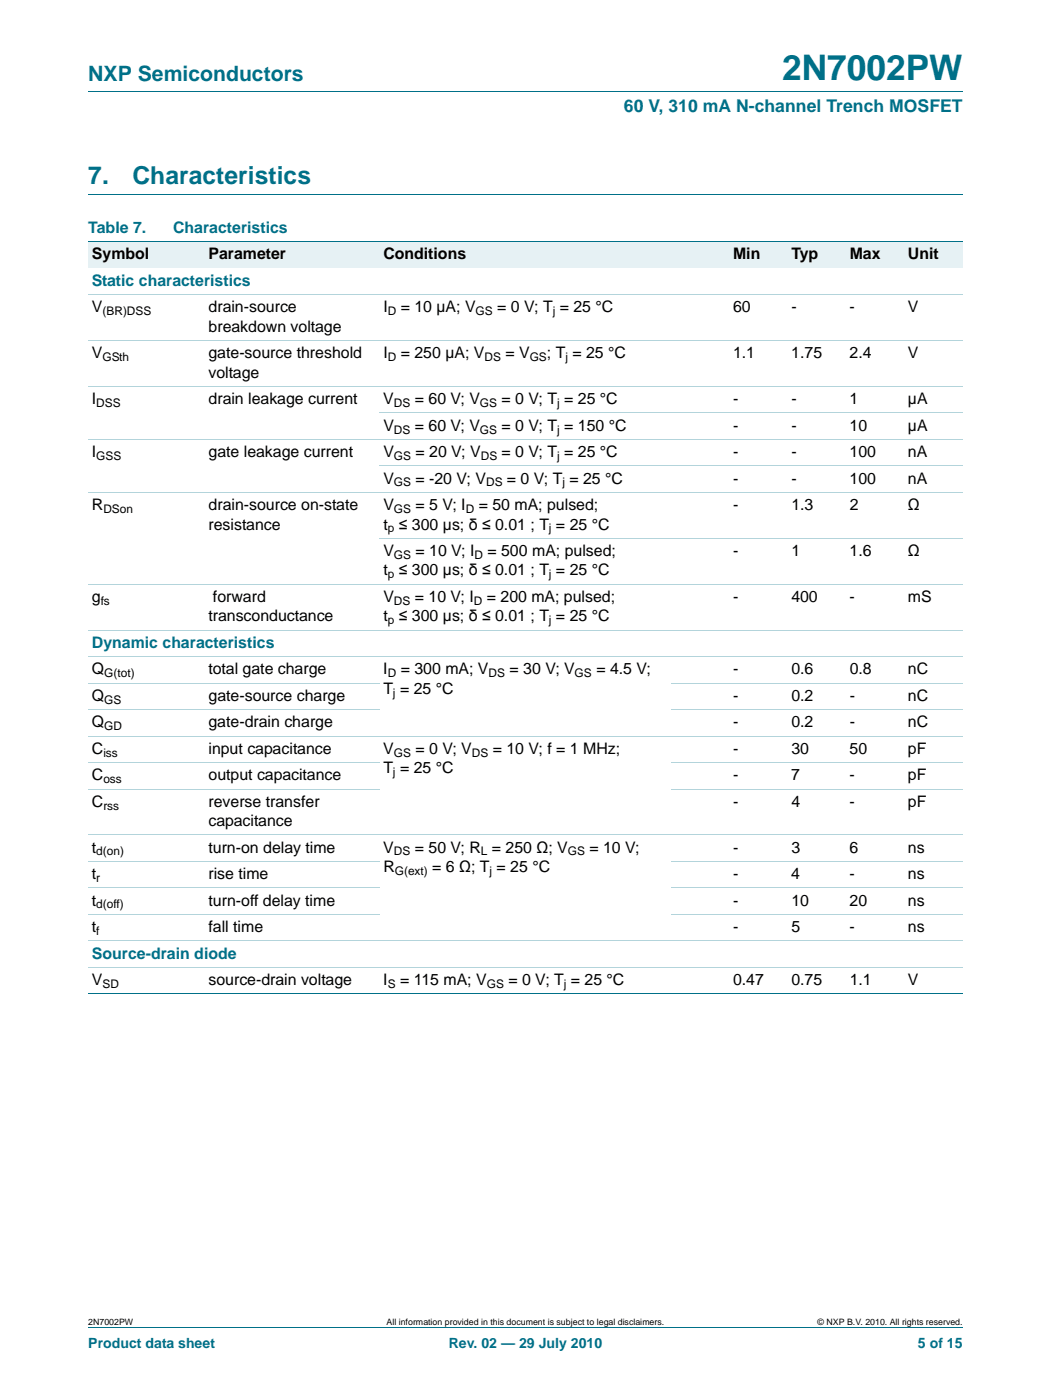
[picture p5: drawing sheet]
<svg xmlns="http://www.w3.org/2000/svg" width="210mm" height="280mm" viewBox="0 0 210 280" stroke-linecap="round" stroke-linejoin="round" font-family="sans-serif">
<defs><g id="words">
<text font-size="7" fill="#007088" x="156.2" y="16">2N7002PW</text>
<g font-size="4.9" fill="#007088">
<text x="17.6" y="36.8">7.</text>
<text x="26.5" y="36.8">Characteristics</text>
</g>
<text font-size="4.2" fill="#007088" x="17.6" y="16.2">NXP Semiconductors</text>
<text font-size="3.5" fill="#007088" x="124.6" y="22.4">60 V, 310 mA N-channel Trench MOSFET</text>
<g font-size="3.2" fill="#007088">
<text x="17.6" y="46.5">Table 7.</text>
<text x="34.6" y="46.5">Characteristics</text>
<text x="18.4" y="57.1">Static characteristics</text>
<text x="18.4" y="129.5">Dynamic characteristics</text>
<text x="18.4" y="191.5">Source-drain diode</text>
</g>
<g font-size="3.2">
<text x="18.4" y="51.8">Symbol</text>
<text x="41.6" y="51.8">Parameter</text>
<text x="76.6" y="51.8">Conditions</text>
<text x="146.4" y="51.8">Min</text>
<text x="158.1" y="51.8">Typ</text>
<text x="169.7" y="51.8">Max</text>
<text x="181.3" y="51.8">Unit</text>
<text x="18.4" y="62.4">V</text>
<text x="41.6" y="62.4">drain-source</text>
<text x="76.6" y="62.4">I</text>
<text x="80" y="62.4">= 10 µA; V</text>
<text x="99.3" y="62.4">= 0 V; T = 25 °C</text>
<text x="146.4" y="62.4">60</text>
<text x="158" y="62.4">-</text>
<text x="169.7" y="62.4">-</text>
<text x="181.3" y="62.4">V</text>
<text x="18.4" y="71.6">V</text>
<text x="41.6" y="66.3">breakdown voltage</text>
<text x="41.6" y="71.6">gate-source threshold</text>
<text x="76.6" y="71.6">I</text>
<text x="80" y="71.6">= 250 µA; V</text>
<text x="100.9" y="71.6">= V</text>
<text x="109.2" y="71.6">; T = 25 °C</text>
<text x="146.4" y="71.6">1.1</text>
<text x="158" y="71.6">1.75</text>
<text x="169.7" y="71.6">2.4</text>
<text x="181.3" y="71.6">V</text>
<text x="41.6" y="75.5">voltage</text>
<text x="18.4" y="80.8">I</text>
<text x="41.6" y="80.8">drain leakage current</text>
<text x="76.6" y="80.8">V</text>
<text x="82.8" y="80.8">= 60 V; V</text>
<text x="100.2" y="80.8">= 0 V; T = 25 °C</text>
<text x="146.4" y="80.8">-</text>
<text x="158.1" y="80.8">-</text>
<text x="169.7" y="80.8">1</text>
<text x="181.3" y="80.8">µA</text>
<text x="76.6" y="86.1">V</text>
<text x="82.8" y="86.1">= 60 V; V</text>
<text x="100.2" y="86.1">= 0 V; T = 150 °C</text>
<text x="146.4" y="86.1">-</text>
<text x="158" y="86.1">-</text>
<text x="169.7" y="86.1">10</text>
<text x="181.3" y="86.1">µA</text>
<text x="18.4" y="91.4">I</text>
<text x="41.6" y="91.4">gate leakage current</text>
<text x="76.6" y="91.4">V</text>
<text x="83" y="91.4">= 20 V; V</text>
<text x="100.2" y="91.4">= 0 V; T = 25 °C</text>
<text x="146.4" y="91.4">-</text>
<text x="158.1" y="91.4">-</text>
<text x="169.7" y="91.4">100</text>
<text x="181.3" y="91.4">nA</text>
<text x="18.4" y="101.9">R</text>
<text x="41.6" y="101.9">drain-source on-state</text>
<text x="76.6" y="101.9">V</text>
<text x="76.6" y="96.6">V</text>
<text x="83" y="96.6">= -20 V; V</text>
<text x="83" y="101.9">= 5 V; I</text>
<text x="95.6" y="101.9">= 50 mA; pulsed;</text>
<text x="101.2" y="96.6">= 0 V; T = 25 °C</text>
<text x="146.4" y="96.6">-</text>
<text x="146.4" y="101.9">-</text>
<text x="158.1" y="96.6">-</text>
<text x="158.1" y="101.9">1.3</text>
<text x="169.7" y="96.6">100</text>
<text x="169.7" y="101.9">2</text>
<text x="181.3" y="96.6">nA</text>
<text x="181.3" y="101.9">Ω</text>
<text x="41.6" y="105.8">resistance</text>
<text x="76.6" y="105.8">t ≤ 300 µs; δ ≤ 0.01 ; T = 25 °C</text>
<text x="76.6" y="111.1">V</text>
<text x="83" y="111.1">= 10 V; I</text>
<text x="97.4" y="111.1">= 500 mA; pulsed;</text>
<text x="146.4" y="111.1">-</text>
<text x="158.1" y="111.1">1</text>
<text x="169.7" y="111.1">1.6</text>
<text x="181.3" y="111.1">Ω</text>
<text x="76.6" y="115">t ≤ 300 µs; δ ≤ 0.01 ; T = 25 °C</text>
<text x="18.4" y="120.3">g</text>
<text x="41.6" y="124.2">transconductance</text>
<text x="42.5" y="120.3">forward</text>
<text x="76.6" y="120.3">V</text>
<text x="76.6" y="124.2">t ≤ 300 µs; δ ≤ 0.01 ; T = 25 °C</text>
<text x="82.8" y="120.3">= 10 V; I</text>
<text x="97.2" y="120.3">= 200 mA; pulsed;</text>
<text x="146.4" y="120.3">-</text>
<text x="158.1" y="120.3">400</text>
<text x="169.7" y="120.3">-</text>
<text x="181.3" y="120.3">mS</text>
<text x="18.4" y="134.7">Q</text>
<text x="41.6" y="134.7">total gate charge</text>
<text x="76.5" y="134.7">I</text>
<text x="80" y="134.7">= 300 mA; V</text>
<text x="101.8" y="134.7">= 30 V; V</text>
<text x="119.1" y="134.7">= 4.5 V;</text>
<text x="146.4" y="134.7">-</text>
<text x="158.1" y="134.7">0.6</text>
<text x="169.7" y="134.7">0.8</text>
<text x="181.3" y="134.7">nC</text>
<text x="18.4" y="140">Q</text>
<text x="41.6" y="140">gate-source charge</text>
<text x="76.6" y="138.6">T = 25 °C</text>
<text x="146.4" y="140">-</text>
<text x="158.1" y="140">0.2</text>
<text x="169.7" y="140">-</text>
<text x="181.3" y="140">nC</text>
<text x="18.4" y="145.3">Q</text>
<text x="41.6" y="145.3">gate-drain charge</text>
<text x="146.4" y="145.3">-</text>
<text x="158.1" y="145.3">0.2</text>
<text x="169.7" y="145.3">-</text>
<text x="181.3" y="145.3">nC</text>
<text x="18.4" y="150.6">C</text>
<text x="18.4" y="155.9">C</text>
<text x="41.6" y="150.6">input capacitance</text>
<text x="41.6" y="155.9">output capacitance</text>
<text x="76.5" y="150.6">V</text>
<text x="76.6" y="154.5">T = 25 °C</text>
<text x="83" y="150.6">= 0 V; V</text>
<text x="98.4" y="150.6">= 10 V; f = 1 MHz;</text>
<text x="146.4" y="155.9">-</text>
<text x="146.4" y="150.6">-</text>
<text x="158" y="155.9">7</text>
<text x="158.1" y="150.6">30</text>
<text x="169.7" y="155.9">-</text>
<text x="169.7" y="150.6">50</text>
<text x="181.3" y="155.9">pF</text>
<text x="181.3" y="150.6">pF</text>
<text x="18.4" y="161.2">C</text>
<text x="41.6" y="161.2">reverse transfer</text>
<text x="146.4" y="161.2">-</text>
<text x="158.1" y="161.2">4</text>
<text x="169.7" y="161.2">-</text>
<text x="181.3" y="161.2">pF</text>
<text x="41.6" y="165.1">capacitance</text>
<text x="18.4" y="170.4">t</text>
<text x="41.6" y="170.4">turn-on delay time</text>
<text x="76.5" y="170.4">V</text>
<text x="82.8" y="170.4">= 50 V; R = 250 Ω; V</text>
<text x="117.7" y="170.4">= 10 V;</text>
<text x="146.4" y="170.4">-</text>
<text x="158.1" y="170.4">3</text>
<text x="169.7" y="170.4">6</text>
<text x="181.3" y="170.4">ns</text>
<text x="18.4" y="175.7">t</text>
<text x="41.6" y="175.7">rise time</text>
<text x="76.6" y="174.3">R</text>
<text x="86.3" y="174.3">= 6 Ω; T = 25 °C</text>
<text x="146.4" y="175.7">-</text>
<text x="158" y="175.7">4</text>
<text x="169.7" y="175.7">-</text>
<text x="181.3" y="175.7">ns</text>
<text x="18.4" y="180.9">t</text>
<text x="41.6" y="180.9">turn-off delay time</text>
<text x="146.4" y="180.9">-</text>
<text x="158" y="180.9">10</text>
<text x="169.7" y="180.9">20</text>
<text x="181.3" y="180.9">ns</text>
<text x="18.4" y="186.2">t</text>
<text x="41.6" y="186.2">fall time</text>
<text x="146.4" y="186.2">-</text>
<text x="158.1" y="186.2">5</text>
<text x="169.7" y="186.2">-</text>
<text x="181.3" y="186.2">ns</text>
<text x="18.4" y="196.8">V</text>
<text x="41.6" y="196.8">source-drain voltage</text>
<text x="76.6" y="196.8">I</text>
<text x="79.9" y="196.8">= 115 mA; V</text>
<text x="101.5" y="196.8">= 0 V; T = 25 °C</text>
<text x="146.4" y="196.8">0.47</text>
<text x="158.1" y="196.8">0.75</text>
<text x="169.7" y="196.8">1.1</text>
<text x="181.3" y="196.8">V</text>
</g>
<g font-size="2.8" fill="#007088">
<text x="17.6" y="269.3">Product data sheet</text>
<text x="89.6" y="269.3">Rev. 02 — 29 July 2010</text>
<text x="183.3" y="269.3">5 of 15</text>
</g>
<g font-size="2.4">
<text x="20.5" y="63">(BR)DSS</text>
<text x="77.4" y="63">D</text>
<text x="95" y="63">GS</text>
<text x="110.4" y="63">j</text>
<text x="20.5" y="72.2">GSth</text>
<text x="77.4" y="72.2">D</text>
<text x="96.8" y="72.2">DS</text>
<text x="105.8" y="72.2">GS</text>
<text x="112.9" y="72.2">j</text>
<text x="19.2" y="81.3">DSS</text>
<text x="78.7" y="81.3">DS</text>
<text x="95.9" y="81.3">GS</text>
<text x="111.3" y="81.3">j</text>
<text x="78.7" y="86.6">DS</text>
<text x="95.9" y="86.6">GS</text>
<text x="111.3" y="86.6">j</text>
<text x="19.2" y="91.9">GSS</text>
<text x="78.7" y="91.9">GS</text>
<text x="96" y="91.9">DS</text>
<text x="111.3" y="91.9">j</text>
<text x="78.7" y="97.2">GS</text>
<text x="97.1" y="97.2">DS</text>
<text x="112.3" y="97.2">j</text>
<text x="20.6" y="102.5">DSon</text>
<text x="77.4" y="106.4">p</text>
<text x="78.7" y="102.5">GS</text>
<text x="93" y="102.5">D</text>
<text x="109.6" y="106.4">j</text>
<text x="78.7" y="111.7">GS</text>
<text x="94.8" y="111.7">D</text>
<text x="77.4" y="115.5">p</text>
<text x="109.6" y="115.5">j</text>
<text x="20.1" y="120.8">fs</text>
<text x="77.4" y="124.7">p</text>
<text x="78.7" y="120.8">DS</text>
<text x="94.6" y="120.8">D</text>
<text x="109.6" y="124.7">j</text>
<text x="20.8" y="135.3">G(tot)</text>
<text x="77.4" y="135.3">D</text>
<text x="97.6" y="135.3">DS</text>
<text x="114.8" y="135.3">GS</text>
<text x="20.8" y="140.6">GS</text>
<text x="78.5" y="139.2">j</text>
<text x="20.8" y="145.9">GD</text>
<text x="20.6" y="151.2">iss</text>
<text x="78.5" y="155.1">j</text>
<text x="78.7" y="151.2">GS</text>
<text x="94.2" y="151.2">DS</text>
<text x="20.6" y="156.5">oss</text>
<text x="20.6" y="161.8">rss</text>
<text x="19.2" y="170.9">d(on)</text>
<text x="78.7" y="170.9">DS</text>
<text x="96.1" y="170.9">L</text>
<text x="113.4" y="170.9">GS</text>
<text x="19.2" y="176.2">r</text>
<text x="78.8" y="174.8">G(ext)</text>
<text x="97.8" y="174.8">j</text>
<text x="19.2" y="181.5">d(off)</text>
<text x="19.2" y="186.8">f</text>
<text x="20.5" y="197.4">SD</text>
<text x="77.4" y="197.4">S</text>
<text x="97.2" y="197.4">GS</text>
<text x="112.6" y="197.4">j</text>
</g>
<g font-size="1.8">
<text x="17.6" y="264.7">2N7002PW</text>
<text x="77.2" y="264.7">All information provided in this document is subject to legal disclaimers.</text>
<text x="163.3" y="264.7">© NXP B.V. 2010. All rights reserved.</text>
</g>
</g></defs>
<path d="M17.6 18.3h174.7M17.6 38.8h174.7M17.6 265.3h174.7" fill="none" stroke="#007088" stroke-width=".2"/>
<g fill="#e6f1f4">
<path d="M17.6 48.3h23.3v5.3h-23.3z"/>
<path d="M40.9 48.3h34.9v5.3h-34.9z"/>
<path d="M75.8 48.3h58.3v5.3h-58.3z"/>
<path d="M134.1 48.3h23.3v5.3h-23.3z"/>
<path d="M157.4 48.3h11.6v5.3h-11.6z"/>
<path d="M169 48.3h11.6v5.3h-11.6z"/>
<path d="M180.6 48.3h11.7v5.3h-11.7z"/>
</g>
<path d="M17.6 48.3h174.7M17.6 198.6h174.7" fill="none" stroke="#007088" stroke-width=".2"/>
<g fill="none" stroke="#b3d4db" stroke-width=".2">
<path d="M17.6 58.9h174.7M17.6 68.1h174.7M17.6 77.2h174.7M17.6 87.8h174.7M17.6 98.4h174.7M75.8 82.5h116.5M75.8 93.1h116.5M17.6 116.8h174.7M75.8 107.6h116.5M17.6 125.9h174.7M17.6 131.2h174.7M17.6 136.5h58.2"/>
<path d="M134.1 136.5h58.2M17.6 141.8h58.2M17.6 147.1h174.7M17.6 152.4h58.2M17.6 157.7h58.2M134.1 141.8h58.2M134.1 152.4h58.2M134.1 157.7h58.2M17.6 166.9h174.7M17.6 172.1h58.2M17.6 177.4h58.2M134.1 172.1h58.2"/>
<path d="M134.1 177.4h58.2M17.6 182.7h58.2M17.6 188h174.7M17.6 193.3h174.7M134.1 182.7h58.2"/>
</g>
<use href="#words"/>
</svg>
